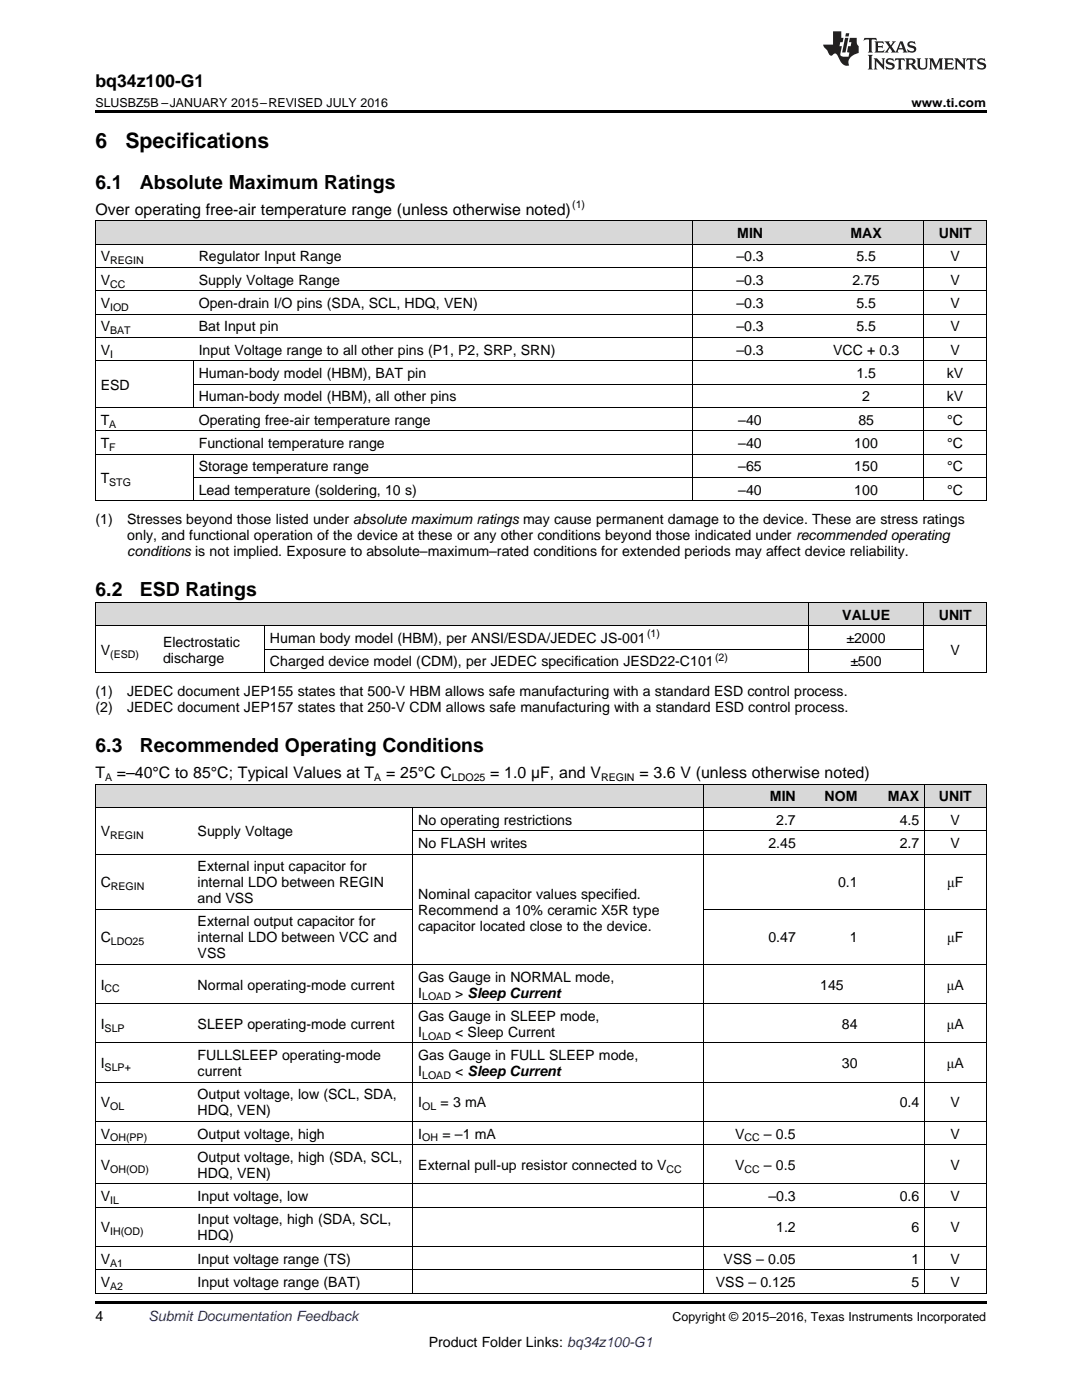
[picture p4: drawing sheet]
<svg xmlns="http://www.w3.org/2000/svg" width="216mm" height="279mm" viewBox="0 0 216 279" stroke-linecap="round" stroke-linejoin="round" font-family="sans-serif">
<defs><g id="words">
<g font-size="4.2">
<text x="19" y="29.6">6</text>
<text x="25" y="29.6">Specifications</text>
</g>
<g font-size="3.9">
<text x="19" y="37.7">6.1</text>
<text x="27.9" y="37.7">Absolute Maximum Ratings</text>
<text x="19" y="119">6.2</text>
<text x="27.9" y="119">ESD Ratings</text>
<text x="19" y="150.1">6.3</text>
<text x="27.9" y="150.1">Recommended Operating Conditions</text>
</g>
<text font-size="3.5" x="19" y="17.3">bq34z100-G1</text>
<g font-size="3.2">
<text x="19" y="42.9">Over operating free-air temperature range (unless otherwise noted)</text>
<text x="19" y="155.3">T</text>
<text x="23.3" y="155.3">=–40°C to 85°C; Typical Values at T</text>
<text x="77" y="155.3">= 25°C C</text>
<text x="97.8" y="155.3">= 1.0 µF, and V</text>
<text x="127.6" y="155.3">= 3.6 V (unless otherwise noted)</text>
</g>
<g font-size="2.8">
<text x="147.1" y="47.5">MIN</text>
<text x="169.7" y="47.5">MAX</text>
<text x="187.3" y="47.5">UNIT</text>
<text x="20.1" y="52.2">V</text>
<text x="39.7" y="52.2">Regulator Input Range</text>
<text x="146.9" y="52.2">–0.3</text>
<text x="170.9" y="52.2">5.5</text>
<text x="189.7" y="52.2">V</text>
<text x="20.1" y="56.8">V</text>
<text x="39.7" y="56.8">Supply Voltage Range</text>
<text x="146.9" y="56.8">–0.3</text>
<text x="170.1" y="56.8">2.75</text>
<text x="189.7" y="56.8">V</text>
<text x="20.1" y="61.5">V</text>
<text x="39.7" y="61.5">Open-drain I/O pins (SDA, SCL, HDQ, VEN)</text>
<text x="146.9" y="61.5">–0.3</text>
<text x="170.9" y="61.5">5.5</text>
<text x="189.7" y="61.5">V</text>
<text x="20.1" y="66.1">V</text>
<text x="20.1" y="70.8">V</text>
<text x="39.7" y="66.1">Bat Input pin</text>
<text x="39.7" y="70.8">Input Voltage range to all other pins (P1, P2, SRP, SRN)</text>
<text x="146.9" y="66.1">–0.3</text>
<text x="146.9" y="70.8">–0.3</text>
<text x="166.2" y="70.8">VCC + 0.3</text>
<text x="170.9" y="66.1">5.5</text>
<text x="189.7" y="66.1">V</text>
<text x="189.7" y="70.8">V</text>
<text x="20.1" y="77.8">ESD</text>
<text x="39.7" y="75.5">Human-body model (HBM), BAT pin</text>
<text x="170.9" y="75.5">1.5</text>
<text x="188.9" y="75.5">kV</text>
<text x="39.7" y="80.1">Human-body model (HBM), all other pins</text>
<text x="172" y="80.1">2</text>
<text x="188.9" y="80.1">kV</text>
<text x="20.1" y="84.8">T</text>
<text x="20.1" y="89.4">T</text>
<text x="39.7" y="84.8">Operating free-air temperature range</text>
<text x="39.7" y="89.4">Functional temperature range</text>
<text x="147.3" y="84.8">–40</text>
<text x="147.3" y="89.4">–40</text>
<text x="170.5" y="89.4">100</text>
<text x="171.3" y="84.8">85</text>
<text x="189" y="84.8">°C</text>
<text x="189" y="89.4">°C</text>
<text x="39.7" y="94.1">Storage temperature range</text>
<text x="147.3" y="94.1">–65</text>
<text x="170.5" y="94.1">150</text>
<text x="189" y="94.1">°C</text>
<text x="20.1" y="96.4">T</text>
<text x="39.7" y="98.7">Lead temperature (soldering, 10 s)</text>
<text x="147.3" y="98.7">–40</text>
<text x="170.5" y="98.7">100</text>
<text x="189" y="98.7">°C</text>
<text x="19" y="104.6">(1)</text>
<text x="25.4" y="104.6">Stresses beyond those listed under absolute maximum ratings may cause permanent damage to the device. These are stress ratings</text>
<text x="25.4" y="107.8">only, and functional operation of the device at these or any other conditions beyond those indicated under recommended operating</text>
<text x="25.4" y="110.9">conditions is not implied. Exposure to absolute–maximum–rated conditions for extended periods may affect device reliability.</text>
<text x="168.1" y="123.7">VALUE</text>
<text x="187.3" y="123.7">UNIT</text>
<text x="20.1" y="130.7">V</text>
<text x="32.5" y="129.1">Electrostatic</text>
<text x="53.9" y="128.3">Human body model (HBM), per ANSI/ESDA/JEDEC JS-001</text>
<text x="168.9" y="128.3">±2000</text>
<text x="189.7" y="130.7">V</text>
<text x="32.5" y="132.3">discharge</text>
<text x="53.9" y="133">Charged device model (CDM), per JEDEC specification JESD22-C101</text>
<text x="169.7" y="133">±500</text>
<text x="19" y="138.9">(1)</text>
<text x="19" y="142">(2)</text>
<text x="25.4" y="138.9">JEDEC document JEP155 states that 500-V HBM allows safe manufacturing with a standard ESD control process.</text>
<text x="25.4" y="142">JEDEC document JEP157 states that 250-V CDM allows safe manufacturing with a standard ESD control process.</text>
<text x="153.6" y="159.9">MIN</text>
<text x="164.5" y="159.9">NOM</text>
<text x="177.2" y="159.9">MAX</text>
<text x="187.4" y="159.9">UNIT</text>
<text x="20.1" y="166.9">V</text>
<text x="39.4" y="166.9">Supply Voltage</text>
<text x="83.5" y="164.6">No operating restrictions</text>
<text x="154.9" y="164.6">2.7</text>
<text x="179.5" y="164.6">4.5</text>
<text x="189.7" y="164.6">V</text>
<text x="39.4" y="173.9">External input capacitor for</text>
<text x="83.5" y="169.2">No FLASH writes</text>
<text x="153.3" y="169.2">2.45</text>
<text x="179.5" y="169.2">2.7</text>
<text x="189.7" y="169.2">V</text>
<text x="20.1" y="177.1">C</text>
<text x="39.4" y="177.1">internal LDO between REGIN</text>
<text x="83.5" y="179.4">Nominal capacitor values specified.</text>
<text x="167.2" y="177.1">0.1</text>
<text x="189" y="177.1">μF</text>
<text x="39.4" y="180.2">and VSS</text>
<text x="39.4" y="184.9">External output capacitor for</text>
<text x="83.5" y="182.6">Recommend a 10% ceramic X5R type</text>
<text x="83.5" y="185.7">capacitor located close to the device.</text>
<text x="20.1" y="188.1">C</text>
<text x="39.4" y="188.1">internal LDO between VCC and</text>
<text x="39.4" y="191.2">VSS</text>
<text x="153.3" y="188.1">0.47</text>
<text x="169.5" y="188.1">1</text>
<text x="189" y="188.1">μF</text>
<text x="20.1" y="197.5">I</text>
<text x="39.4" y="197.5">Normal operating-mode current</text>
<text x="83.5" y="195.9">Gas Gauge in NORMAL mode,</text>
<text x="163.7" y="197.5">145</text>
<text x="188.9" y="197.5">μA</text>
<text x="83.5" y="199.1">I</text>
<text x="83.5" y="203.7">Gas Gauge in SLEEP mode,</text>
<text x="90.8" y="199.1">&gt; Sleep Current</text>
<text x="20.1" y="205.3">I</text>
<text x="39.4" y="205.3">SLEEP operating-mode current</text>
<text x="83.5" y="206.9">I</text>
<text x="90.8" y="206.9">&lt; Sleep Current</text>
<text x="168" y="205.3">84</text>
<text x="188.9" y="205.3">μA</text>
<text x="20.1" y="213.1">I</text>
<text x="39.4" y="211.6">FULLSLEEP operating-mode</text>
<text x="39.4" y="214.7">current</text>
<text x="83.5" y="211.6">Gas Gauge in FULL SLEEP mode,</text>
<text x="83.5" y="214.7">I</text>
<text x="90.8" y="214.7">&lt; Sleep Current</text>
<text x="168" y="213.1">30</text>
<text x="188.9" y="213.1">μA</text>
<text x="20.1" y="221">V</text>
<text x="39.4" y="219.4">Output voltage, low (SCL, SDA,</text>
<text x="83.5" y="221">I</text>
<text x="87.9" y="221">= 3 mA</text>
<text x="179.5" y="221">0.4</text>
<text x="189.7" y="221">V</text>
<text x="20.1" y="227.2">V</text>
<text x="39.4" y="222.6">HDQ, VEN)</text>
<text x="39.4" y="227.2">Output voltage, high</text>
<text x="83.5" y="227.2">I</text>
<text x="88.3" y="227.2">= –1 mA</text>
<text x="146.7" y="227.2">V</text>
<text x="152.4" y="227.2">– 0.5</text>
<text x="189.7" y="227.2">V</text>
<text x="20.1" y="233.5">V</text>
<text x="39.4" y="231.9">Output voltage, high (SDA, SCL,</text>
<text x="83.5" y="233.5">External pull-up resistor connected to V</text>
<text x="146.7" y="233.5">V</text>
<text x="152.4" y="233.5">– 0.5</text>
<text x="189.7" y="233.5">V</text>
<text x="20.1" y="239.7">V</text>
<text x="39.4" y="235.1">HDQ, VEN)</text>
<text x="39.4" y="239.7">Input voltage, low</text>
<text x="153.3" y="239.7">–0.3</text>
<text x="179.5" y="239.7">0.6</text>
<text x="189.7" y="239.7">V</text>
<text x="20.1" y="246">V</text>
<text x="39.4" y="244.4">Input voltage, high (SDA, SCL,</text>
<text x="154.9" y="246">1.2</text>
<text x="181.9" y="246">6</text>
<text x="189.7" y="246">V</text>
<text x="39.4" y="247.5">HDQ)</text>
<text x="20.1" y="252.2">V</text>
<text x="20.1" y="256.9">V</text>
<text x="39.4" y="252.2">Input voltage range (TS)</text>
<text x="39.4" y="256.9">Input voltage range (BAT)</text>
<text x="142.8" y="256.9">VSS – 0.125</text>
<text x="144.4" y="252.2">VSS – 0.05</text>
<text x="181.9" y="252.2">1</text>
<text x="181.9" y="256.9">5</text>
<text x="189.7" y="252.2">V</text>
<text x="189.7" y="256.9">V</text>
<text x="19" y="263.6">4</text>
<text x="85.5" y="268.9">Product Folder Links: bq34z100-G1</text>
</g>
<text font-size="2.8" fill="#0000c8" x="29.6" y="263.6">Submit Documentation Feedback</text>
<g font-size="2.5">
<text x="19" y="21.4">SLUSBZ5B –JANUARY 2015–REVISED JULY 2016</text>
<text x="181.9" y="21.4">www.ti.com</text>
<text x="134.2" y="263.6">Copyright © 2015–2016, Texas Instruments Incorporated</text>
</g>
<g font-size="2.1">
<text x="114.2" y="41.6">(1)</text>
<text x="22" y="52.7">REGIN</text>
<text x="22" y="57.4">CC</text>
<text x="22" y="62.1">IOD</text>
<text x="22" y="66.7">BAT</text>
<text x="22" y="71.4">I</text>
<text x="21.8" y="85.3">A</text>
<text x="21.8" y="90">F</text>
<text x="21.8" y="97">STG</text>
<text x="22" y="131.2">(ESD)</text>
<text x="129.1" y="127.2">(1)</text>
<text x="142.7" y="131.9">(2)</text>
<text x="21" y="155.9">A</text>
<text x="74.7" y="155.9">A</text>
<text x="90.2" y="155.9">LDO25</text>
<text x="119.9" y="155.9">REGIN</text>
<text x="22" y="167.5">REGIN</text>
<text x="22.1" y="177.6">REGIN</text>
<text x="22.1" y="188.6">LDO25</text>
<text x="20.9" y="198">CC</text>
<text x="84.2" y="199.6">LOAD</text>
<text x="20.9" y="205.9">SLP</text>
<text x="84.2" y="207.5">LOAD</text>
<text x="20.9" y="213.7">SLP+</text>
<text x="84.2" y="215.3">LOAD</text>
<text x="22" y="221.5">OL</text>
<text x="84.2" y="221.5">OL</text>
<text x="22" y="227.8">OH(PP)</text>
<text x="84.2" y="227.8">OH</text>
<text x="148.6" y="227.8">CC</text>
<text x="22" y="234">OH(OD)</text>
<text x="133" y="234">CC</text>
<text x="148.6" y="234">CC</text>
<text x="22" y="240.3">IL</text>
<text x="22" y="246.5">IH(OD)</text>
<text x="22" y="252.8">A1</text>
<text x="22" y="257.4">A2</text>
</g>
</g></defs>
<g fill="#d8d8d8">
<path d="M19 156.5h19.4v4.7h-19.4z"/>
<path d="M38.4 156.5h44v4.7h-44z"/>
<path d="M82.4 156.5h58.1v4.7h-58.1z"/>
<path d="M140.5 156.5h19.4v4.7h-19.4z"/>
<path d="M159.9 156.5h12.3v4.7h-12.3z"/>
<path d="M172.2 156.5h12.3v4.7h-12.3z"/>
<path d="M184.5 156.5h12.3v4.7h-12.3z"/>
<path d="M19 120.3h12.5v4.7h-12.5z"/>
<path d="M31.5 120.3h21.3v4.7h-21.3z"/>
<path d="M52.8 120.3h108.5v4.7h-108.5z"/>
<path d="M161.3 120.3h23.1v4.7h-23.1z"/>
<path d="M184.4 120.3h12.4v4.7h-12.4z"/>
<path d="M19 44.1h19.6v4.7h-19.6z"/>
<path d="M38.6 44.1h99.5v4.7h-99.5z"/>
<path d="M138.1 44.1h23.2v4.7h-23.2z"/>
<path d="M161.3 44.1h23.1v4.7h-23.1z"/>
<path d="M184.4 44.1h12.4v4.7h-12.4z"/>
</g>
<path d="M19 22h177.8v.5h-177.8zM19 134.2l.2 .1zM52.7 134.2l.1 .1zM161.2 134.2l.1 .1zM184.3 134.2l.1 .1zM196.7 134.2l.1 .1zM19 259.7h177.8v.5h-177.8z" fill="#000"/>
<g fill="none" stroke="#000" stroke-width=".2">
<path d="M19 58h177.8M19 53.4h177.8M19 48.7h177.8M19 44.1h177.8M19.1 44.1v55.9M138.1 44.1v55.9M184.3 44.1v55.9M196.8 44.1v55.9M19 72h177.8M19 67.4h177.8M19 62.7h177.8M38.5 72.1v9.3"/>
<path d="M38.6 76.7h158.2M19 100h177.8M19 90.6h177.8M19 86h177.8M19 81.3h177.8M38.5 90.7v9.3M38.6 95.3h158.2M19 134.2h177.8M19 124.9h177.8M19 120.2h177.8M19.1 120.3v14M52.8 124.9v9.4"/>
<path d="M52.8 129.6h131.6M161.2 120.3v14M184.3 120.3v14M196.8 120.3v14M19 156.5h177.8M19.1 156.5v101.6M140.5 156.5v101.6M184.4 156.5v101.6M196.8 156.5v101.6M19 170.4h177.8M19 161.1h177.8M82.4 161.1v97"/>
<path d="M82.4 165.8h114.4M19 192.5h177.8M19 181.5h63.4M140.5 181.5h56.3M19 216h177.8M19 208.1h177.8M19 200.3h177.8M19 236.3h177.8M19 228.4h177.8M19 223.8h177.8M19 258.1h177.8M19 253.4h177.8"/>
<path d="M19 248.8h177.8M19 240.9h177.8"/>
</g>
<g fill="#231f20">
<path d="M172.5 7.6l-.1 .5 .4-.2h.6v.1v2.1l-.2 .4h.9l-.2-.4v-2.1l.1-.1h.5l.5 .2-.2-.5zM174.5 8.3l.2 .3v1.5l-.2 .4h1.8l.2-.6a1.04 1.04 0 0 1-1.3 .2v-.7h.6l.3 .2v-.6l-.3 .2h-.6v-.6l.8-.1 .4 .3-.2-.5zM176.5 8.3l.9 1.1-.9 1.1h.8l-.2-.2 .4-.7 .5 .7-.2 .2h1.5l-.2-.2 .2-.4h.9l.1 .4-.2 .2h1l-.3-.3-.7-1.9h-.5l-.9 2-.8-1 .9-1h-.8l.1 .3-.4 .5-.3-.6 .1-.2zM179.7 8.6l.4 1h-.7zM181.3 8.4a.63 .63 0 0 0-.2 .7 .63 .63 0 0 0 .6 .4l.6 .2 .1 .2a.75 .75 0 0 1-.7 .4 .75 .75 0 0 1-.6-.5l.1 .7 .1-.1a1.11 1.11 0 0 0 1.5-.6 1.13 1.13 0 0 0-1.2-.8l-.1-.4a1.04 1.04 0 0 1 1.2 .2l-.2-.5-.2 .1-.4-.2zM173.2 10.9l.2 .4v2.2l-.2 .4h1l-.3-.4v-2.2l.3-.4zM174.3 11.6l.3 .4v1.5l-.3 .4h.8l-.2-.4v-1.3l1.5 1.7v-1.9l.2-.4h-.7l.2 .4v.9l-1.1-1.3zM177 11.8a.62 .62 0 0 0-.2 .7 .62 .62 0 0 0 .6 .4l.6 .1 .1 .3a.76 .76 0 0 1-.7 .3 .76 .76 0 0 1-.7-.4l.2 .7 .1-.1a1.11 1.11 0 0 0 1.5-.6 1.13 1.13 0 0 0-1.2-.8l-.1-.4a1.04 1.04 0 0 1 1.2 .2l-.2-.6-.2 .1-.5-.1zM178.7 11.6l-.2 .6a.61 .61 0 0 1 .8-.3v1.6l-.2 .4h.9l-.2-.4v-1.6a.63 .63 0 0 1 .7 .3l-.1-.6zM180.6 11.6l.3 .4v1.5l-.3 .4h1l-.2-.2-.1-.8 .6 .2a.76 .76 0 0 0 1.2 .7l-1-1a.58 .58 0 0 0 .6-.5 .58 .58 0 0 0-.5-.6zM181.4 11.9h.1a.45 .45 0 0 1 .5 .1 .45 .45 0 0 1 .1 .5l-.8 .2zM182.9 11.6l.2 .2a2.17 2.17 0 0 0 .3 1.9 .99 .99 0 0 0 1.6-.6v-1.1l.2-.4h-.7l.2 .2a1.92 1.92 0 0 1-.2 1.8 .6 .6 0 0 1-.9-.5v-1.1l.2-.4zM185.4 11.6l.2 .4v1.5l-.2 .4h.7l-.2-.4v-1.4l.8 1.8 .8-1.8v1.4l-.2 .4h.9l-.2-.4v-1.5l.2-.4h-.8l-.6 1.5-.6-1.5zM188.4 11.6l.2 .4v1.5l-.2 .4h1.8l.1-.6a1.04 1.04 0 0 1-1.2 .1v-.6h.5l.4 .2v-.6l-.4 .2h-.5v-.7h.8l.3 .3-.1-.6zM190.5 11.6l.2 .4v1.5l-.2 .4h.7l-.2-.4v-1.3l1.5 1.7v-1.9l.2-.4h-.7l.2 .4v.9l-1.1-1.3zM192.9 11.6l-.1 .6a.61 .61 0 0 1 .7-.3l.1 1.6-.3 .4h1l-.3-.4 .1-1.6a.63 .63 0 0 1 .7 .3l-.1-.6zM195.2 11.8a.62 .62 0 0 0-.2 .7 .62 .62 0 0 0 .6 .4l.6 .1 .1 .3a.76 .76 0 0 1-.7 .3 .76 .76 0 0 1-.6-.4l.1 .7 .1-.1a1.11 1.11 0 0 0 1.6-.6 1.13 1.13 0 0 0-1.3-.8l-.1-.4a1.04 1.04 0 0 1 1.2 .2l-.1-.6-.2 .1-.5-.1z"/>
<path d="M166.2 6.3v2.6h-1.9v.4l.8 .9a.91 .91 0 0 0 1 .8 .56 .56 0 0 1 .5-.3 .56 .56 0 0 1 .5 .3l.4 .8a1.53 1.53 0 0 0 1.9 1.2 1.54 1.54 0 0 1 1-2.1l.9-.3v-1.4a1.52 1.52 0 0 1-.4-1.6h-1.3l-.2 .8h.5l-.2 .8h-.5l-.1 1v.2l.4 .1-.2 .8a1.93 1.93 0 0 1-1.6-.3l.3-1.8h-.5l.2-.8h.4l.2-.8h-.4v-1.3zM168.6 7.6l-.6 2.9h.7l.6-2.9zM168.8 6.6l-.1 .7h.6l.2-.7z"/>
</g>
<use href="#words"/>
</svg>
